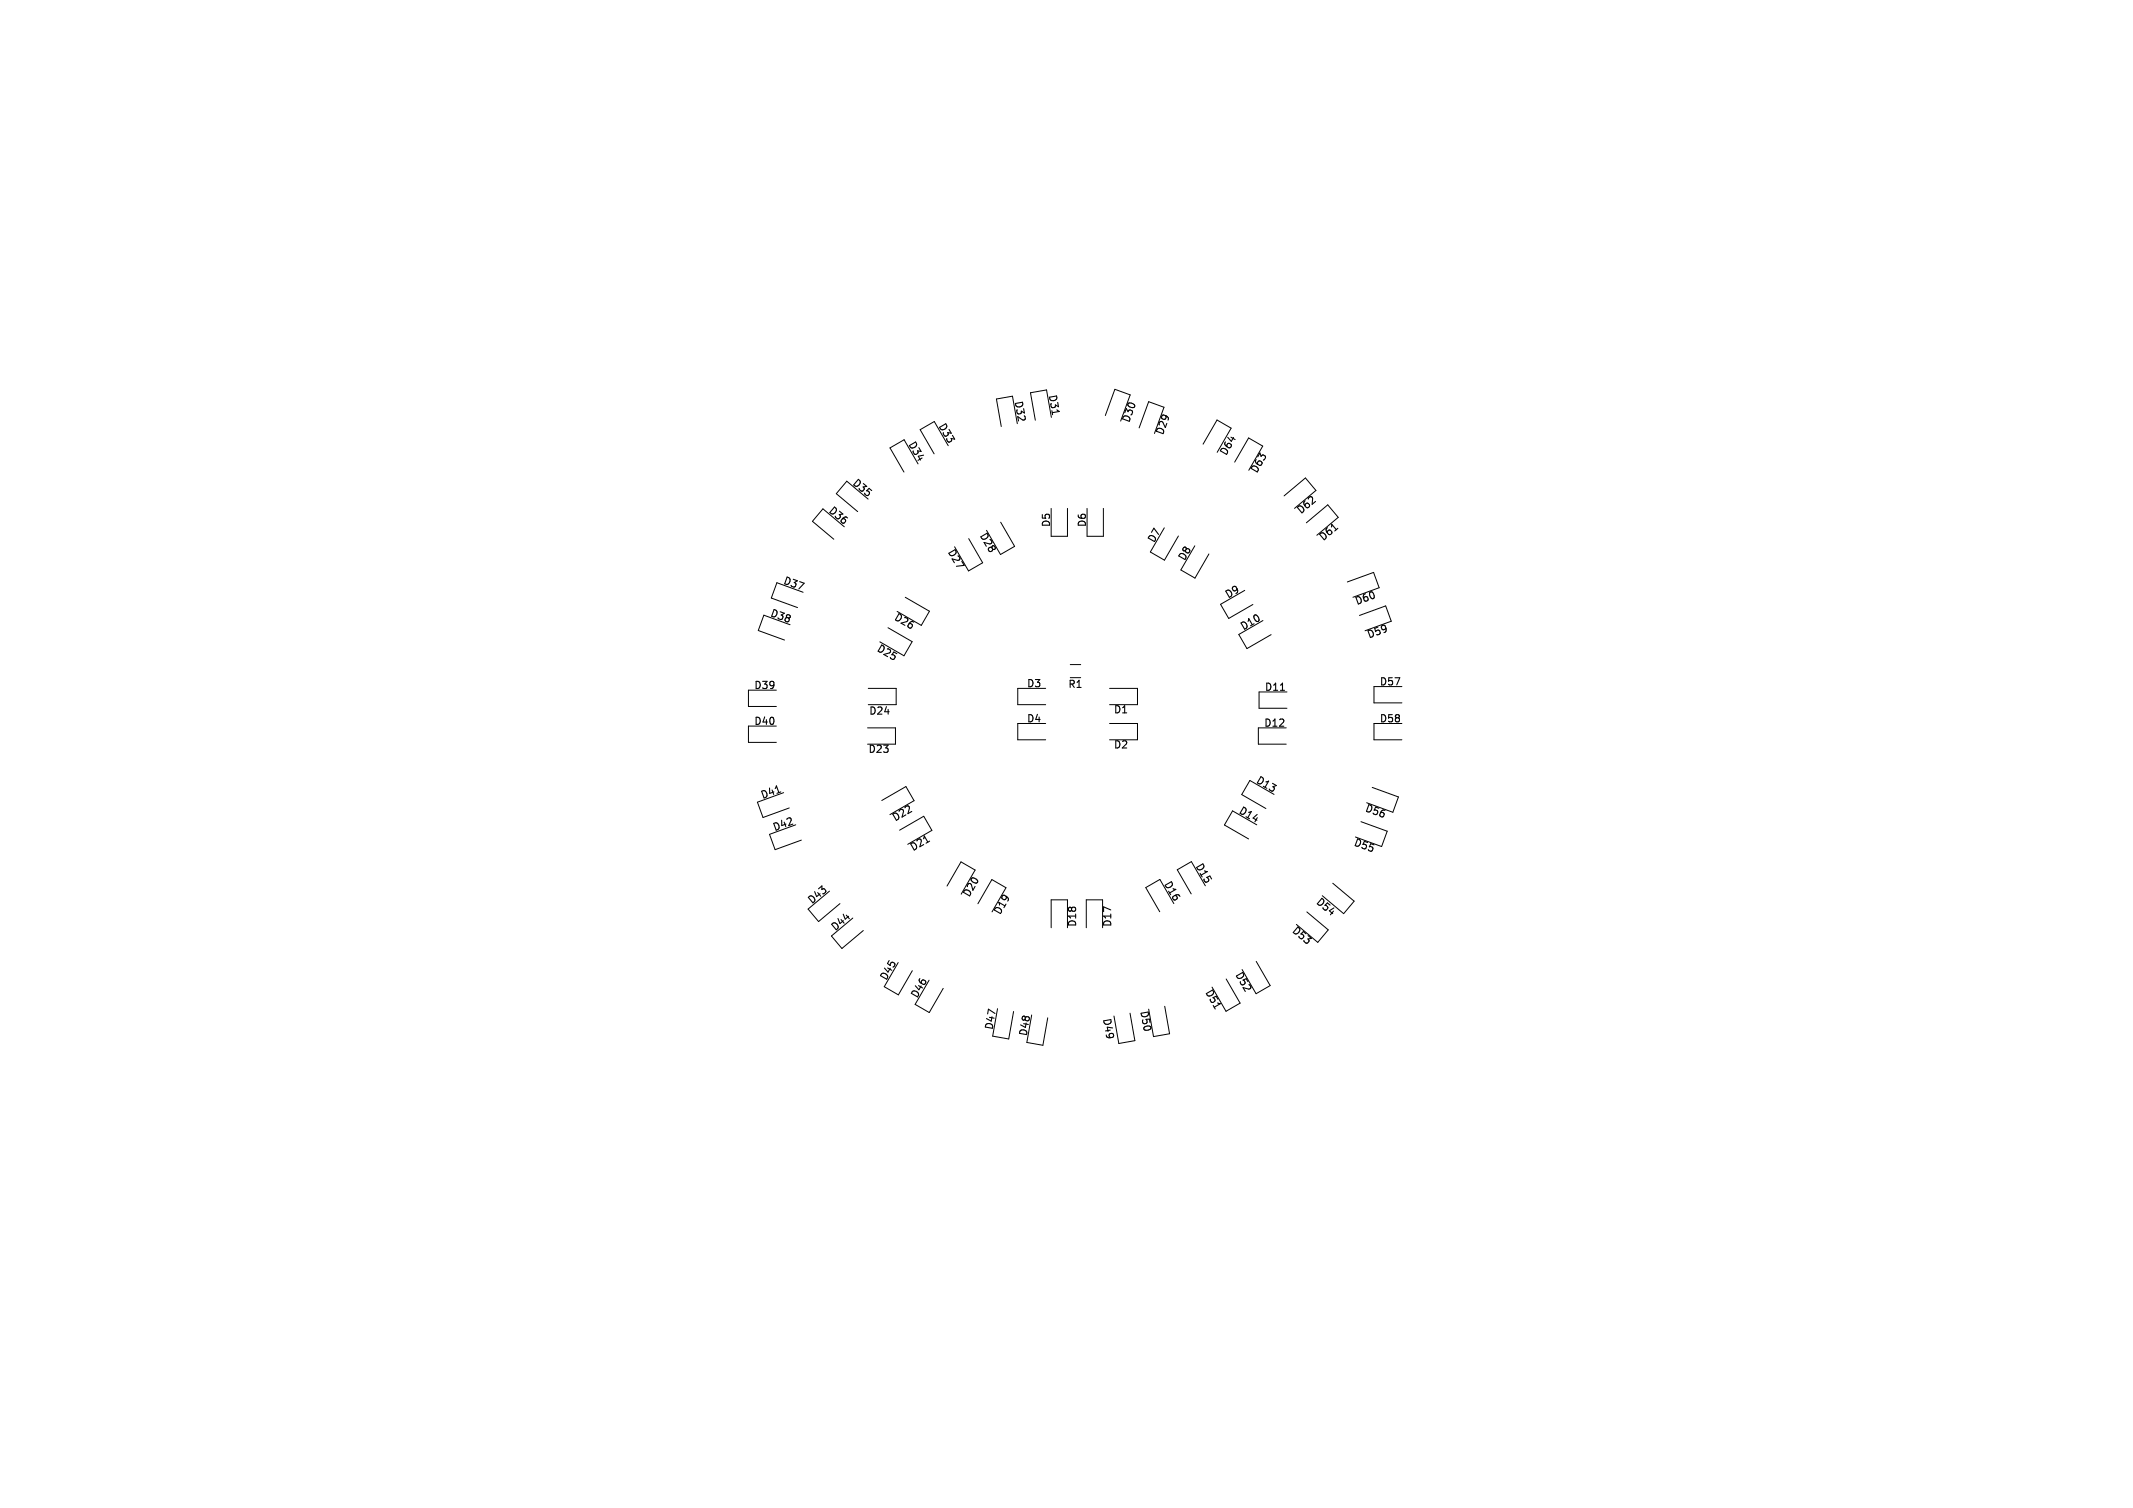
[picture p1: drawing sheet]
<svg xmlns="http://www.w3.org/2000/svg" width="297mm" height="210mm" viewBox="0 0 297 210" stroke-linecap="round" stroke-linejoin="round" font-family="sans-serif">
<defs><g id="words">
<g font-size="1.4">
<text x="130.4" y="59.3" transform="rotate(60 130.4 59.3)">D33</text>
<text x="141.1" y="55.9" transform="rotate(80 141.1 55.9)">D32</text>
<text x="145.8" y="55" transform="rotate(80 145.8 55)">D31</text>
<text x="157.4" y="59.1" transform="rotate(-70 157.4 59.1)">D30</text>
<text x="126.2" y="61.9" transform="rotate(60 126.2 61.9)">D34</text>
<text x="162.1" y="60.8" transform="rotate(-70 162.1 60.8)">D29</text>
<text x="170.8" y="63.7" transform="rotate(-60 170.8 63.7)">D64</text>
<text x="115.1" y="71.3" transform="rotate(40 115.1 71.3)">D36</text>
<text x="118.4" y="67.5" transform="rotate(40 118.4 67.5)">D35</text>
<text x="175.1" y="66.2" transform="rotate(-60 175.1 66.2)">D63</text>
<text x="181.2" y="71.9" transform="rotate(-40 181.2 71.9)">D62</text>
<text x="131.7" y="76.9" transform="rotate(60 131.7 76.9)">D27</text>
<text x="136.2" y="74.6" transform="rotate(60 136.2 74.6)">D28</text>
<text x="146.4" y="73.5" transform="rotate(-90 146.4 73.5)">D5</text>
<text x="151.4" y="73.5" transform="rotate(-90 151.4 73.5)">D6</text>
<text x="160.8" y="75.9" transform="rotate(-60 160.8 75.9)">D7</text>
<text x="184.3" y="75.6" transform="rotate(-40 184.3 75.6)">D61</text>
<text x="108.8" y="81.4" transform="rotate(20 108.8 81.4)">D37</text>
<text x="165.1" y="78.4" transform="rotate(-60 165.1 78.4)">D8</text>
<text x="171" y="83.6" transform="rotate(-30 171 83.6)">D9</text>
<text x="107" y="86" transform="rotate(20 107 86)">D38</text>
<text x="124.2" y="86.4" transform="rotate(30 124.2 86.4)">D26</text>
<text x="173.1" y="88" transform="rotate(-30 173.1 88)">D10</text>
<text x="188.9" y="84.5" transform="rotate(-20 188.9 84.5)">D60</text>
<text x="190.6" y="89.2" transform="rotate(-20 190.6 89.2)">D59</text>
<text x="121.8" y="90.7" transform="rotate(30 121.8 90.7)">D25</text>
<text x="142.9" y="95.9">D3</text>
<text x="192" y="95.7">D57</text>
<text x="104.9" y="101.2">D40</text>
<text x="104.9" y="96.2">D39</text>
<text x="120.9" y="99.7">D24</text>
<text x="142.9" y="100.8">D4</text>
<text x="148.6" y="96">R1</text>
<text x="155" y="99.5">D1</text>
<text x="175.9" y="101.4">D12</text>
<text x="176" y="96.4">D11</text>
<text x="192" y="100.8">D58</text>
<text x="120.8" y="105">D23</text>
<text x="155" y="104.4">D2</text>
<text x="106.1" y="111.5" transform="rotate(-20 106.1 111.5)">D41</text>
<text x="172.2" y="113.3" transform="rotate(30 172.2 113.3)">D14</text>
<text x="174.6" y="109.1" transform="rotate(30 174.6 109.1)">D13</text>
<text x="189.8" y="113.1" transform="rotate(20 189.8 113.1)">D56</text>
<text x="107.8" y="116" transform="rotate(-20 107.8 116)">D42</text>
<text x="124.6" y="114.7" transform="rotate(-30 124.6 114.7)">D22</text>
<text x="127.1" y="118.8" transform="rotate(-30 127.1 118.8)">D21</text>
<text x="188.3" y="117.9" transform="rotate(20 188.3 117.9)">D55</text>
<text x="135.1" y="125.2" transform="rotate(-60 135.1 125.2)">D20</text>
<text x="161.8" y="123.1" transform="rotate(60 161.8 123.1)">D16</text>
<text x="166.2" y="120.6" transform="rotate(60 166.2 120.6)">D15</text>
<text x="183" y="125.8" transform="rotate(40 183 125.8)">D54</text>
<text x="113.1" y="126.2" transform="rotate(-40 113.1 126.2)">D43</text>
<text x="116.3" y="129.9" transform="rotate(-40 116.3 129.9)">D44</text>
<text x="139.4" y="127.7" transform="rotate(-60 139.4 127.7)">D19</text>
<text x="150" y="129.2" transform="rotate(-90 150 129.2)">D18</text>
<text x="154.9" y="129.2" transform="rotate(-90 154.9 129.2)">D17</text>
<text x="179.6" y="129.8" transform="rotate(40 179.6 129.8)">D53</text>
<text x="123.5" y="136.8" transform="rotate(-60 123.5 136.8)">D45</text>
<text x="171.7" y="135.7" transform="rotate(60 171.7 135.7)">D52</text>
<text x="127.8" y="139.3" transform="rotate(-60 127.8 139.3)">D46</text>
<text x="138.4" y="143.6" transform="rotate(-80 138.4 143.6)">D47</text>
<text x="153.4" y="141.9" transform="rotate(80 153.4 141.9)">D49</text>
<text x="158.6" y="140.8" transform="rotate(80 158.6 140.8)">D50</text>
<text x="167.6" y="138.2" transform="rotate(60 167.6 138.2)">D51</text>
<text x="143.1" y="144.5" transform="rotate(-80 143.1 144.5)">D48</text>
</g>
</g></defs>
<path d="M146.5 57.2l.1 .6M178.3 96.1h.6" fill="none" stroke="#000" stroke-width=".15"/>
<g fill="none" stroke="#000" stroke-width=".14">
<path d="M141.7 59l-.7-3.8-2.3 .4 .7 3.8M146.4 58.1l-.7-3.8-2.2 .4 .7 3.8M153.9 57.9l1.3-3.7 2.2 .8-1.4 3.6M158.6 59.6l1.3-3.7 2.2 .8-1.4 3.7M117.6 73.4l-3-2.5-1.5 1.7 3 2.5M120.9 69.5l-3-2.5-1.5 1.8 3 2.4M127.8 64.6l-1.9-3.4-2 1.2 2 3.3M132 62.1l-1.9-3.4-2 1.1 2 3.4M134.9 75l1.9 3.4-1.9 1.1-2-3.4M139.3 72.7l2 3.4-2 1.1-1.9-3.3M146.4 70.8v3.9h2.2v-3.9M151.4 70.8v3.9h2.2v-3.9"/>
<path d="M162.1 73.5l-1.9 3.4 1.9 1.1 2-3.4M166.4 76l-2 3.4 2 1.1 1.9-3.4M167.5 61.9l2-3.4 1.9 1.1-1.9 3.4M171.9 64.4l2-3.4 1.9 1.1-1.9 3.4M178.8 69.1l3-2.5 1.4 1.7-2.9 2.5M181.9 72.8l3-2.5 1.4 1.7-2.9 2.5M108.1 96.1h-3.9v2.3h3.9M110 87l-3.6-1.3-.8 2.1 3.6 1.3M111.8 82.5l-3.6-1.3-.8 2.1 3.6 1.3M120.9 95.9h3.9v2.2h-3.9M123.6 87.4l3.4 2-1.1 1.9-3.4-1.9M126.1 83.2l3.3 1.9-1.1 2-3.4-2"/>
<path d="M145.6 95.9h-3.9v2.2h3.9M149 94.4h1.5M149 92.6h1.5M154.5 95.9h3.9v2.2h-3.9M173.3 82.2l-3.3 2 1.1 1.9 3.4-1.9M175.9 86.4l-3.4 2 1.1 1.9 3.4-1.9M179.2 96.4h-3.9v2.2h3.9M187.6 81l3.7-1.3 .7 2.1-3.6 1.4M189.3 85.7l3.6-1.3 .8 2.1-3.6 1.3M195.2 95.6h-3.9v2.3h3.9M108.1 101.1h-3.9v2.3h3.9M109.1 110.4l-3.6 1.3 .7 2.1 3.7-1.3"/>
<path d="M110.8 114.9l-3.7 1.3 .8 2.1 3.7-1.3M120.8 101.4h3.9v2.2h-3.9M122.8 111.5l3.3-2 1.2 2-3.4 1.9M125.3 115.6l3.3-1.9 1.2 1.9-3.4 2M145.6 100.8h-3.9v2.2h3.9M154.5 100.8h3.9v2.2h-3.9M175 114.9l-3.4-2-1.1 2 3.4 1.9M177.4 110.6l-3.4-1.9-1.1 2 3.4 1.9M179.1 101.4h-3.9v2.2h3.9M189.5 114.4l3.7 1.4-.8 2.1-3.7-1.3M191.1 109.7l3.6 1.3-.8 2.1-3.6-1.3M195.2 100.8h-3.9v2.2h3.9"/>
<path d="M115.5 124.1l-3 2.5 1.5 1.7 3-2.5M118.7 127.9l-2.9 2.4 1.4 1.8 3-2.5M125.1 134l-2 3.4 2 1.1 1.9-3.3M129.4 136.5l-2 3.4 2 1.1 1.9-3.4M131.9 123.4l1.9-3.4 2 1.2-2 3.3M136.2 125.9l1.9-3.4 2 1.1-2 3.4M146.4 129.2v-3.9h2.2v3.9M151.3 129.2v-3.9h2.2v3.9M163.4 125.8l-1.9-3.3-2 1.1 2 3.4M167.8 123.4l-1.9-3.4-2 1.1 2 3.4M170.7 136.3l2 3.4-2 1.1-1.9-3.3M174.9 133.9l2 3.4-2 1.1-1.9-3.4"/>
<path d="M182 127l2.9 2.5-1.4 1.7-3-2.5M185.6 123l3 2.5-1.5 1.7-3-2.5M138.9 140.5l-.7 3.8 2.3 .4 .6-3.8M143.7 141.3l-.7 3.9 2.2 .4 .7-3.9M157.3 141.1l.7 3.8-2.2 .4-.7-3.8M162.2 140.1l.7 3.9-2.3 .4-.7-3.9"/>
</g>
<use href="#words"/>
</svg>
